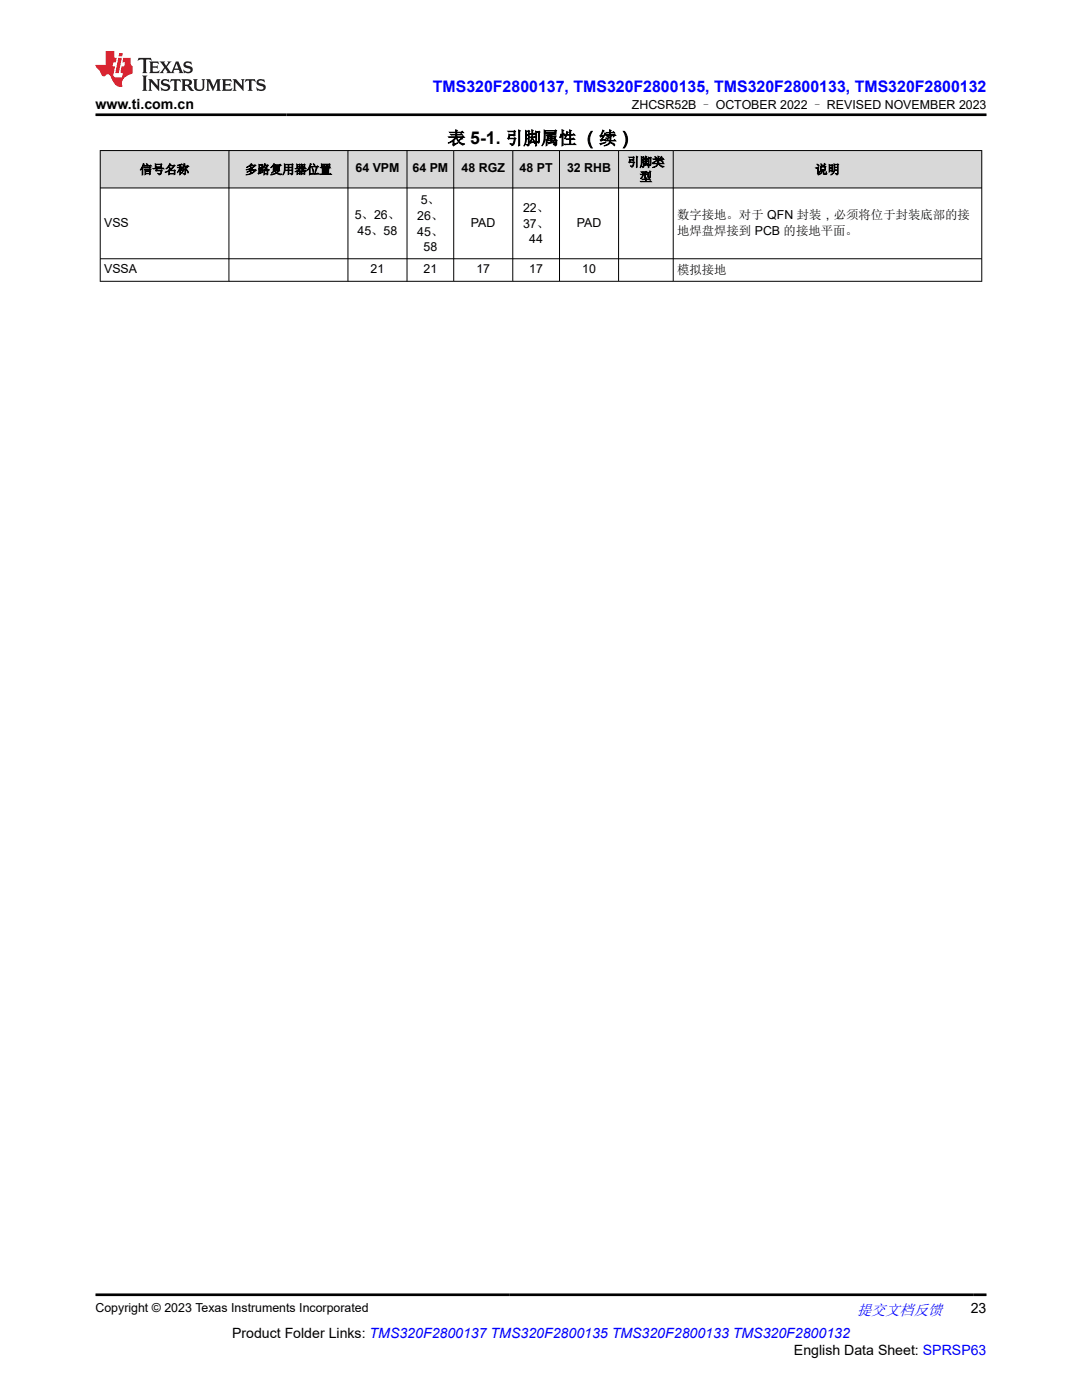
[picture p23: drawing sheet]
<svg xmlns="http://www.w3.org/2000/svg" width="216mm" height="279mm" viewBox="0 0 216 279" stroke-linecap="round" stroke-linejoin="round" font-family="sans-serif">
<defs><g id="words">
<text font-size="3.5" x="89.3" y="28.8">表 5-1. 引脚属性 （续）</text>
<text font-size="3.2" fill="#00f" x="86.4" y="18.3">TMS320F2800137, TMS320F2800135, TMS320F2800133, TMS320F2800132</text>
<text font-size="3" fill="#00f" x="171" y="262.4">提交文档反馈</text>
<g font-size="2.8">
<text x="19" y="21.7">www.ti.com.cn</text>
<text x="193.7" y="262.1">23</text>
<text x="46.3" y="266.9">Product Folder Links: TMS320F2800137 TMS320F2800135 TMS320F2800133 TMS320F2800132</text>
<text x="158.4" y="270.3">English Data Sheet: SPRSP63</text>
</g>
<g font-size="2.5">
<text x="126.1" y="21.8">ZHCSR52B – OCTOBER 2022 – REVISED NOVEMBER 2023</text>
<text x="27.9" y="34.7">信号名称</text>
<text x="48.9" y="34.7">多路复用器位置</text>
<text x="70.9" y="34.4">64 VPM</text>
<text x="82.3" y="34.4">64 PM</text>
<text x="92.1" y="34.4">48 RGZ</text>
<text x="103.7" y="34.4">48 PT</text>
<text x="113.1" y="34.4">32 RHB</text>
<text x="125.2" y="33.2">引脚类</text>
<text x="162.6" y="34.7">说明</text>
<text x="84" y="40.6">5、</text>
<text x="127.6" y="36.1">型</text>
<text x="20.8" y="45.2">VSS</text>
<text x="70.8" y="43.7">5、26、</text>
<text x="71.3" y="46.9">45、58</text>
<text x="83.3" y="43.9">26、</text>
<text x="83.3" y="47.1">45、</text>
<text x="94" y="45.2">PAD</text>
<text x="104.4" y="42.3">22、</text>
<text x="104.4" y="45.5">37、</text>
<text x="115.1" y="45.2">PAD</text>
<text x="135.1" y="43.7">数字接地。对于 QFN 封装，必须将位于封装底部的接</text>
<text x="135.1" y="46.9">地焊盘焊接到 PCB 的接地平面。</text>
<text x="84.5" y="50">58</text>
<text x="105.6" y="48.4">44</text>
<text x="20.8" y="54.5">VSSA</text>
<text x="73.9" y="54.5">21</text>
<text x="84.5" y="54.5">21</text>
<text x="95.1" y="54.5">17</text>
<text x="105.6" y="54.5">17</text>
<text x="116.2" y="54.5">10</text>
<text x="135.1" y="54.8">模拟接地</text>
<text x="19" y="261.8">Copyright © 2023 Texas Instruments Incorporated</text>
</g>
</g></defs>
<g fill="#d8d8d8">
<path d="M20 30h175.9v7.5h-175.9z" fill-rule="evenodd"/>
<path d="M20.1 30.1h25.5v7.3h-25.5z" fill-rule="evenodd"/>
<path d="M45.7 30.1h23.7v7.3h-23.7z" fill-rule="evenodd"/>
<path d="M69.5 30.1h11.7v7.3h-11.7z" fill-rule="evenodd"/>
<path d="M81.3 30.1h9.2v7.3h-9.2z" fill-rule="evenodd"/>
<path d="M90.6 30.1h11.7v7.3h-11.7z" fill-rule="evenodd"/>
<path d="M102.4 30.1h9.2v7.3h-9.2z" fill-rule="evenodd"/>
<path d="M111.7 30.1h11.7v7.3h-11.7z" fill-rule="evenodd"/>
<path d="M123.5 30.1h10.8v7.3h-10.8z" fill-rule="evenodd"/>
<path d="M134.4 30.1h61.4v7.3h-61.4z" fill-rule="evenodd"/>
</g>
<g fill="none" stroke="#000" stroke-width=".2">
<path d="M19.9 30h176.1M19.9 37.5h176.1M20 30v26.2M45.7 30v26.2M69.4 30v26.2M81.2 30v26.2M90.5 30v26.2M102.3 30v26.2M111.6 30v26.2M123.4 30v26.2M134.3 30v26.2M195.9 30v26.2"/>
<path d="M19.9 51.6h176.1M19.9 56.1h176.1"/>
</g>
<path d="M27.7 11.6l-.2 .5 .5-.2h.6v.1v2.2l-.2 .4h1l-.2-.4v-2.2v-.1h.5l.5 .2-.1-.5zM29.8 12.3l.2 .4v1.5l-.2 .4h1.9l.1-.6a1.08 1.08 0 0 1-1.3 .2v-.7h.6l.4 .2v-.7l-.4 .2h-.6v-.5l.2-.2a1 1 0 0 1 1 .3l-.1-.5zM31.8 12.3l1 1.1-1 1.2h.9l-.2-.2 .4-.8 .5 .8-.2 .2h1.6l-.2-.2 .1-.5h1l.1 .5-.1 .2h.9l-.2-.3-.8-2h-.5l-1 2.2-.8-1.1 .9-1.1h-.8l.2 .2-.5 .6-.3-.6 .1-.2zM35.2 12.7l.4 1h-.8zM36.8 12.4a.65 .65 0 0 0-.2 .7 .65 .65 0 0 0 .6 .5l.7 .1 .1 .3a.79 .79 0 0 1-.7 .4 .79 .79 0 0 1-.7-.5l.1 .7 .2-.1a.93 .93 0 0 0 1.1 .1 .93 .93 0 0 0 .4-1 1.46 1.46 0 0 0-1.2-.6l-.1-.3a1.09 1.09 0 0 1 1.2 .2l-.2-.6-.1 .1-.6-.2zM28.4 15.1l.2 .4v2.2l-.2 .4h1l-.2-.4v-2.2l.2-.4zM29.6 15.8l.2 .4v1.5l-.2 .4h.8l-.3-.4v-1.3l1.7 1.8v-2l.2-.4h-.8l.2 .2 .1 1.1-1.2-1.3zM32.3 15.9a.65 .65 0 0 0-.2 .8 .65 .65 0 0 0 .7 .4l.6 .2 .1 .2a.79 .79 0 0 1-.7 .4 .79 .79 0 0 1-.7-.5l.1 .7 .2-.1a.93 .93 0 0 0 1.1 .1 .93 .93 0 0 0 .4-.9 1.46 1.46 0 0 0-1.2-.6l-.1-.4a1.09 1.09 0 0 1 1.2 .2l-.2-.6-.1 .1-.6-.1zM34.1 15.8l-.1 .6a.63 .63 0 0 1 .7-.3l.1 1.6-.3 .4h1l-.2-.4v-1.6a.66 .66 0 0 1 .8 .3l-.1-.6zM36.2 15.8l.2 .4v1.5l-.2 .4h.9l-.2-.2v-.7h.5l.1 .2a.79 .79 0 0 0 1.2 .6l-1-.9a.61 .61 0 0 0 .6-.6 .61 .61 0 0 0-.5-.7zM36.9 16.1h.2a.47 .47 0 0 1 .5 .1 .47 .47 0 0 1 .1 .5l-.2 .1-.6 .1zM38.5 15.8l.2 .2a2.27 2.27 0 0 0 .4 2 1.04 1.04 0 0 0 1.7-.7v-1.3l.2-.2h-.8l.2 .4v1.1a.6 .6 0 0 1-.6 .6 .6 .6 0 0 1-.6-.6v-1.1l.3-.4zM41.1 15.8l.2 .4v1.5l-.2 .4h.7l-.2-.4v-1.4l.9 1.9 .8-1.9v1.4l-.2 .4h1l-.3-.4v-1.5l.3-.4h-.8l-.7 1.5-.7-1.5zM44.3 15.8l.2 .4v1.5l-.2 .4h1.9l.1-.6a1.09 1.09 0 0 1-1.3 .2v-.7h.6l.4 .2v-.6l-.4 .2h-.6v-.6l.2-.1a1.01 1.01 0 0 1 1 .3l-.1-.6zM46.4 15.8l.3 .4v1.5l-.3 .4h.8l-.2-.4v-1.3l1.6 1.8v-2l.2-.4h-.7l.2 .2v1.1l-1.2-1.3zM49 15.8l-.1 .6a.63 .63 0 0 1 .8-.3v1.6l-.3 .4h1l-.2-.4v-1.6a.66 .66 0 0 1 .8 .3l-.1-.6zM51.4 15.9a.65 .65 0 0 0-.2 .8 .65 .65 0 0 0 .6 .4l.6 .2 .2 .2a.79 .79 0 0 1-.8 .4 .79 .79 0 0 1-.6-.5l.1 .7 .2-.1a.93 .93 0 0 0 1 .1 .93 .93 0 0 0 .5-.9 1.46 1.46 0 0 0-1.3-.6l-.1-.4a1.09 1.09 0 0 1 1.3 .2l-.2-.6-.2 .1-.5-.1z" fill="#231f20"/>
<path d="M21.1 10.2v2.8h-2.1l.1 .3 .9 1a.95 .95 0 0 0 .9 .9 .59 .59 0 0 1 .6-.4 .59 .59 0 0 1 .5 .4l.4 .7a1.59 1.59 0 0 0 2.1 1.4 1.61 1.61 0 0 1 1-2.3l1-.3-.1-1.5a1.59 1.59 0 0 1-.4-1.7h-1.4l-.2 .9h.5l-.1 .9h-.5l-.2 1v.2l.4 .1-.2 .9h-.6a.73 .73 0 0 1-1.1-.7l.3-1.5h-.5l.2-.9h.5l.2-.9h-.5v-1.3zM23.6 11.5l-.6 3.1h.7l.6-3.1zM23.8 10.6l-.1 .6h.7l.1-.6z" fill="#ed1c24"/>
<path d="M19 22.9h177.8M19 258.4h177.8" fill="none" stroke="#000" stroke-width=".53"/>
<use href="#words"/>
</svg>
